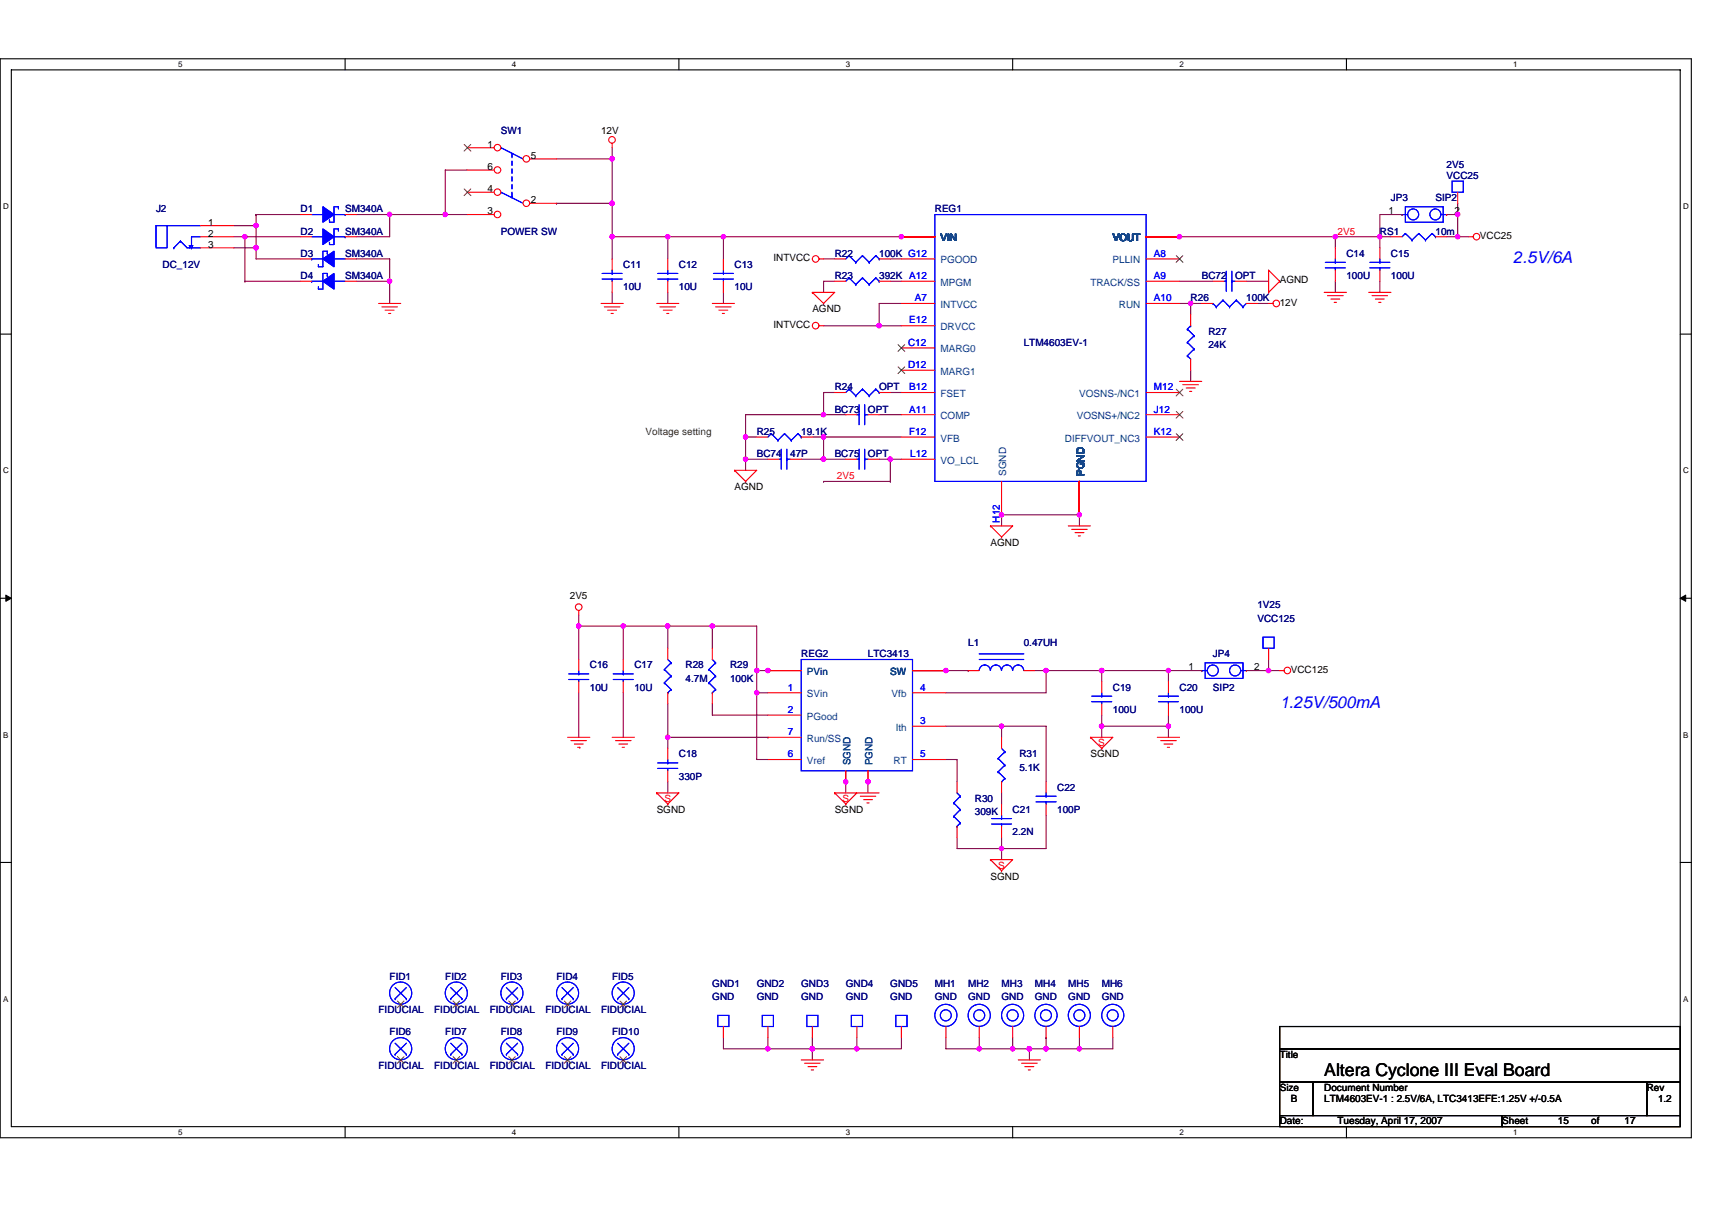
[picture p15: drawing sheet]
<svg xmlns="http://www.w3.org/2000/svg" width="297mm" height="210mm" viewBox="0 0 297 210" stroke-linecap="round" stroke-linejoin="round" font-family="sans-serif">
<defs><g id="words">
<text font-size="3.1" x="229.8" y="186.7">Altera Cyclone III Eval Board</text>
<g font-size="2.9" fill="#00f">
<text x="262.6" y="45.6">2.5V/6A</text>
<text x="222" y="122.8">1.25V/500mA</text>
</g>
<g font-size="1.7" fill="#000080">
<text x="86.9" y="23.3">SW1</text>
<text x="251" y="29.1">2V5</text>
<text x="241.3" y="34.9">JP3</text>
<text x="249.1" y="34.9">SIP2</text>
<text x="251" y="31.1">VCC25</text>
<text x="27.1" y="36.8">J2</text>
<text x="52.2" y="36.8">D1</text>
<text x="52.2" y="40.7">D2</text>
<text x="59.9" y="36.8">SM340A</text>
<text x="59.9" y="40.7">SM340A</text>
<text x="86.9" y="40.7">POWER SW</text>
<text x="162.2" y="36.8">REG1</text>
<text x="239.4" y="40.7">RS1</text>
<text x="249.1" y="40.7">10m</text>
<text x="28.2" y="46.5">DC_12V</text>
<text x="52.2" y="44.6">D3</text>
<text x="59.9" y="44.6">SM340A</text>
<text x="108.1" y="46.5">C11</text>
<text x="117.8" y="46.5">C12</text>
<text x="127.4" y="46.5">C13</text>
<text x="144.8" y="44.6">R22</text>
<text x="152.5" y="44.6">100K G12</text>
<text x="233.6" y="44.6">C14</text>
<text x="241.3" y="44.6">C15</text>
<text x="52.2" y="48.4">D4</text>
<text x="59.9" y="48.4">SM340A</text>
<text x="108.1" y="50.4">10U</text>
<text x="117.8" y="50.4">10U</text>
<text x="127.4" y="50.4">10U</text>
<text x="144.8" y="48.4">R23</text>
<text x="152.5" y="48.4">392K A12</text>
<text x="206.6" y="52.3">R26</text>
<text x="208.5" y="48.4">BC72</text>
<text x="214.3" y="48.4">OPT</text>
<text x="216.2" y="52.3">100K</text>
<text x="233.6" y="48.4">100U</text>
<text x="241.3" y="48.4">100U</text>
<text x="209.7" y="58.1">R27</text>
<text x="177.6" y="60">LTM4603EV-1</text>
<text x="209.7" y="60.4">24K</text>
<text x="144.8" y="67.7">R24</text>
<text x="144.8" y="71.6">BC73</text>
<text x="150.6" y="71.6">OPT</text>
<text x="152.5" y="67.7">OPT</text>
<text x="131.3" y="75.4">R25</text>
<text x="139" y="75.4">19.1K</text>
<text x="131.3" y="79.3">BC74</text>
<text x="137.1" y="79.3">47P</text>
<text x="144.8" y="79.3">BC75</text>
<text x="150.6" y="79.3">OPT</text>
<text x="218.2" y="105.6">1V25</text>
<text x="218.2" y="107.9">VCC125</text>
<text x="168" y="112.1">L1</text>
<text x="177.6" y="112.1">0.47UH</text>
<text x="102.3" y="116">C16</text>
<text x="102.3" y="119.8">10U</text>
<text x="110.1" y="116">C17</text>
<text x="110.1" y="119.8">10U</text>
<text x="119" y="116">R28</text>
<text x="119" y="118.3">4.7M</text>
<text x="126.7" y="116">R29</text>
<text x="126.7" y="118.3">100K</text>
<text x="139" y="114">REG2</text>
<text x="150.6" y="114">LTC3413</text>
<text x="193.1" y="119.8">C19</text>
<text x="204.7" y="119.8">C20</text>
<text x="210.5" y="114">JP4</text>
<text x="210.5" y="119.8">SIP2</text>
<text x="193.1" y="123.7">100U</text>
<text x="204.7" y="123.7">100U</text>
<text x="117.8" y="131.4">C18</text>
<text x="176.9" y="131.4">R31</text>
<text x="117.8" y="135.3">330P</text>
<text x="176.9" y="133.8">5.1K</text>
<text x="183.4" y="137.2">C22</text>
<text x="169.1" y="139.1">R30</text>
<text x="169.1" y="141.5">309K</text>
<text x="175.7" y="141.1">C21</text>
<text x="183.4" y="141.1">100P</text>
<text x="175.7" y="144.9">2.2N</text>
<text x="67.6" y="170">FID1</text>
<text x="77.3" y="170">FID2</text>
<text x="86.9" y="170">FID3</text>
<text x="96.6" y="170">FID4</text>
<text x="106.2" y="170">FID5</text>
<text x="123.6" y="171.2">GND1</text>
<text x="123.6" y="173.5">GND</text>
<text x="131.3" y="171.2">GND2</text>
<text x="131.3" y="173.5">GND</text>
<text x="139" y="171.2">GND3</text>
<text x="139" y="173.5">GND</text>
<text x="146.7" y="171.2">GND4</text>
<text x="146.7" y="173.5">GND</text>
<text x="154.5" y="171.2">GND5</text>
<text x="154.5" y="173.5">GND</text>
<text x="162.2" y="171.2">MH1</text>
<text x="162.2" y="173.5">GND</text>
<text x="168" y="171.2">MH2</text>
<text x="168" y="173.5">GND</text>
<text x="173.8" y="171.2">MH3</text>
<text x="173.8" y="173.5">GND</text>
<text x="179.6" y="171.2">MH4</text>
<text x="179.6" y="173.5">GND</text>
<text x="185.4" y="171.2">MH5</text>
<text x="185.4" y="173.5">GND</text>
<text x="191.2" y="171.2">MH6</text>
<text x="191.2" y="173.5">GND</text>
<text x="65.7" y="175.8">FIDUCIAL</text>
<text x="67.6" y="179.7">FID6</text>
<text x="75.3" y="175.8">FIDUCIAL</text>
<text x="77.3" y="179.7">FID7</text>
<text x="85" y="175.8">FIDUCIAL</text>
<text x="86.9" y="179.7">FID8</text>
<text x="94.6" y="175.8">FIDUCIAL</text>
<text x="96.6" y="179.7">FID9</text>
<text x="104.3" y="175.8">FIDUCIAL</text>
<text x="106.2" y="179.7">FID10</text>
<text x="65.7" y="185.5">FIDUCIAL</text>
<text x="75.3" y="185.5">FIDUCIAL</text>
<text x="85" y="185.5">FIDUCIAL</text>
<text x="94.6" y="185.5">FIDUCIAL</text>
<text x="104.3" y="185.5">FIDUCIAL</text>
</g>
<g font-size="1.7">
<text x="104.3" y="23.3">12V</text>
<text x="84.6" y="25.6">1</text>
<text x="84.6" y="29.5">6</text>
<text x="92.1" y="27.6">5</text>
<text x="84.6" y="33.3">4</text>
<text x="92.1" y="35.3">2</text>
<text x="36.1" y="39.1">1</text>
<text x="36.1" y="41.1">2</text>
<text x="84.6" y="37.2">3</text>
<text x="240.9" y="37.2">1</text>
<text x="252.3" y="37.2">2</text>
<text x="256.8" y="41.5">VCC25</text>
<text x="36.1" y="43">3</text>
<text x="134.2" y="45.3">INTVCC</text>
<text x="222" y="49.2">AGND</text>
<text x="222" y="53">12V</text>
<text x="134.2" y="56.9">INTVCC</text>
<text x="140.9" y="54.2">AGND</text>
<text x="127.4" y="85.1">AGND</text>
<text x="171.8" y="94.7">AGND</text>
<text x="98.9" y="104">2V5</text>
<text x="206.2" y="116.4">1</text>
<text x="217.6" y="116.4">2</text>
<text x="224" y="116.8">VCC125</text>
<text x="189.2" y="131.4">SGND</text>
<text x="113.9" y="141.1">SGND</text>
<text x="144.8" y="141.1">SGND</text>
<text x="171.8" y="152.7">SGND</text>
<text x="222" y="183.6">Title</text>
<text x="222" y="189.3">Size</text>
<text x="224" y="191.3">B</text>
<text x="229.8" y="189.3">Document Number</text>
<text x="229.8" y="191.3">LTM4603EV-1 : 2.5V/6A, LTC3413EFE:1.25V +/-0.5A</text>
<text x="285.7" y="189.3">Rev</text>
<text x="287.7" y="191.3">1.2</text>
<text x="222" y="195.1">Date:</text>
<text x="232.1" y="195.1">Tuesday, April 17, 2007</text>
<text x="260.6" y="195.1">Sheet</text>
<text x="270.3" y="195.1">15</text>
<text x="276.1" y="195.1">of</text>
<text x="281.9" y="195.1">17</text>
</g>
<g font-size="1.7" fill="#004080">
<text x="163.2" y="41.9">VIN</text>
<text x="193.1" y="41.9">VOUT</text>
<text x="163.2" y="45.7">PGOOD</text>
<text x="193" y="45.7">PLLIN</text>
<text x="163.2" y="53.4">INTVCC</text>
<text x="163.2" y="49.6">MPGM</text>
<text x="189.2" y="49.6">TRACK/SS</text>
<text x="194.1" y="53.4">RUN</text>
<text x="163.2" y="57.3">DRVCC</text>
<text x="163.2" y="61.2">MARG0</text>
<text x="163.2" y="65">MARG1</text>
<text x="163.2" y="68.9">FSET</text>
<text x="187.3" y="68.9">VOSNS-/NC1</text>
<text x="163.2" y="72.7">COMP</text>
<text x="163.2" y="76.6">VFB</text>
<text x="184.8" y="76.6">DIFFVOUT_NC3</text>
<text x="186.8" y="72.7">VOSNS+/NC2</text>
<text x="163.2" y="80.5">VO_LCL</text>
<text x="174.6" y="82.6" transform="rotate(-90 174.6 82.6)">SGND</text>
<text x="188.1" y="82.6" transform="rotate(-90 188.1 82.6)">PGND</text>
<text x="140" y="117.2">PVin</text>
<text x="154.5" y="117.2">SW</text>
<text x="140" y="121">SVin</text>
<text x="140" y="124.9">PGood</text>
<text x="154.7" y="121">Vfb</text>
<text x="140" y="128.7">Run/SS</text>
<text x="155.4" y="126.8">Ith</text>
<text x="140" y="132.6">Vref</text>
<text x="147.5" y="132.8" transform="rotate(-90 147.5 132.8)">SGND</text>
<text x="151.4" y="132.8" transform="rotate(-90 151.4 132.8)">PGND</text>
<text x="155" y="132.6">RT</text>
</g>
<g font-size="1.7" fill="#f00">
<text x="232.1" y="40.7">2V5</text>
<text x="145.2" y="83.2">2V5</text>
<text x="190.6" y="129.5">S</text>
<text x="115.3" y="139.1">S</text>
<text x="146.2" y="139.1">S</text>
<text x="173.2" y="150.7">S</text>
</g>
<g font-size="1.7" fill="#00f">
<text x="157.6" y="44.6">G12</text>
<text x="200.2" y="44.6">A8</text>
<text x="157.8" y="48.4">A12</text>
<text x="158.7" y="52.3">A7</text>
<text x="200.2" y="52.3">A10</text>
<text x="200.2" y="48.4">A9</text>
<text x="157.8" y="56.1">E12</text>
<text x="157.6" y="60">C12</text>
<text x="157.6" y="63.9">D12</text>
<text x="157.8" y="67.7">B12</text>
<text x="157.8" y="71.6">A11</text>
<text x="200.2" y="67.7">M12</text>
<text x="200.2" y="71.6">J12</text>
<text x="157.8" y="75.4">F12</text>
<text x="200.2" y="75.4">K12</text>
<text x="157.9" y="79.3">L12</text>
<text x="173.5" y="90.7" transform="rotate(-90 173.5 90.7)">H12</text>
<text x="136.7" y="119.8">1</text>
<text x="159.7" y="119.8">4</text>
<text x="136.7" y="123.7">2</text>
<text x="159.7" y="125.6">3</text>
<text x="136.7" y="127.6">7</text>
<text x="136.7" y="131.4">6</text>
<text x="159.7" y="131.4">5</text>
</g>
<text font-size="1.7" fill="#008000" x="112" y="75.4">Voltage setting</text>
<g font-size="1.4">
<text x="30.9" y="11.7">5</text>
<text x="88.8" y="11.7">4</text>
<text x="146.7" y="11.7">3</text>
<text x="204.7" y="11.7">2</text>
<text x="262.6" y="11.7">1</text>
<text x=".5" y="36.3">D</text>
<text x="292" y="36.3">D</text>
<text x=".5" y="82.1">C</text>
<text x="292" y="82.1">C</text>
<text x=".5" y="128">B</text>
<text x="292" y="128">B</text>
<text x=".5" y="173.8">A</text>
<text x="292" y="173.8">A</text>
<text x="30.9" y="197">5</text>
<text x="88.8" y="197">4</text>
<text x="146.7" y="197">3</text>
<text x="204.7" y="197">2</text>
<text x="262.6" y="197">1</text>
</g>
</g></defs>
<path d="M0 10.2h293.5v187.2h-293.5zM2 12.1h289.5v183.4h-289.5z" fill="none" stroke="#000" stroke-width=".19"/>
<g fill="#fff">
<path d="M30.9 10.4h.8v1.6h-.8z"/>
<path d="M30.9 195.7h.8v1.6h-.8z"/>
</g>
<path d="M59.9 10.2v1.9M59.9 195.5v1.9" fill="none" stroke="#000" stroke-width=".19"/>
<g fill="#fff">
<path d="M88.8 10.4h.8v1.6h-.8z"/>
<path d="M88.8 195.7h.8v1.6h-.8z"/>
</g>
<path d="M117.8 10.2v1.9M117.8 195.5v1.9" fill="none" stroke="#000" stroke-width=".19"/>
<g fill="#fff">
<path d="M146.7 10.4h.8v1.6h-.8z"/>
<path d="M146.7 195.7h.8v1.6h-.8z"/>
</g>
<path d="M175.7 10.2v1.9M175.7 195.5v1.9" fill="none" stroke="#000" stroke-width=".19"/>
<g fill="#fff">
<path d="M204.7 10.4h.7v1.6h-.7z"/>
<path d="M204.7 195.7h.7v1.6h-.7z"/>
</g>
<path d="M233.6 10.2v1.9M233.6 195.5v1.9" fill="none" stroke="#000" stroke-width=".19"/>
<g fill="#fff">
<path d="M262.6 10.4h.7v1.6h-.7z"/>
<path d="M262.6 195.7h.7v1.6h-.7z"/>
<path d="M.5 35.1h1v1.5h-1z"/>
<path d="M292 35.1h1v1.5h-1z"/>
<path d="M.5 80.9h1v1.5h-1z"/>
<path d="M292 80.9h1v1.5h-1z"/>
</g>
<path d="M0 58h2M291.5 58h2" fill="none" stroke="#000" stroke-width=".19"/>
<g fill="#fff">
<path d="M.5 126.7h.9v1.6h-.9z"/>
<path d="M292 126.7h.9v1.6h-.9z"/>
</g>
<path d="M0 103.8h2M291.5 103.8h2" fill="none" stroke="#000" stroke-width=".19"/>
<path d="M1 103.3l1 .5-1 .6zM291.5 103.8l1-.5v1.1z" fill="#000" stroke="#000" stroke-width=".17"/>
<g fill="#fff">
<path d="M.5 172.6h.9v1.5h-.9z"/>
<path d="M292 172.6h.9v1.5h-.9z"/>
</g>
<path d="M0 149.7h2M291.5 149.7h2M222 178.1h69.5v3.9h-69.5zM222 182h69.5v5.8h-69.5zM222 187.8h5.8v5.8h-5.8zM222 193.6h38.6v1.9h-38.6zM227.8 187.8h57.9v5.8h-57.9zM260.6 193.6h30.9v1.9h-30.9zM285.7 187.8h5.8v5.8h-5.8z" fill="none" stroke="#000" stroke-width=".19"/>
<g fill="none" stroke="#800040" stroke-width=".19">
<path d="M40.6 39.2h3.8M44.4 37.2h.1M44.4 37.2h7.8M44.4 37.2v5.8M61.8 37.2h5.8M67.6 37.2v3.9h-5.8M67.6 37.2h.1M67.6 37.2h13.5M77.3 37.2h.1M81.1 29.5h-3.8v7.7M96.6 35.3h.1M96.6 27.6h9.6"/>
<path d="M96.6 35.3h9.6M106.2 27.6v7.7M106.2 35.3h.1M106.2 27.6h.1M106.2 25.6v2M106.2 35.3v5.8M243.3 37.2h-3.9v3.9M251 37.2h1.9v3.9M251 37.2h.1M252.9 35.3v1.9M40.6 41.1h1.9M40.6 43h3.8"/>
<path d="M42.5 48.8h.1M42.5 48.8h9.7M42.5 41.1h9.7M42.5 41.1v7.7M44.4 43v1.9h7.8M44.4 43h.1M61.8 44.9h5.8M61.8 48.8h5.8M67.6 44.9h.1M67.6 48.8v3.9M67.6 44.9v3.9M106.2 41.1v3.8"/>
<path d="M106.2 41.1h9.7v3.8M106.2 41.1h.1M106.2 50.7v2M115.9 50.7v2M115.9 41.1h40.5M125.5 41.1h.1M125.5 41.1v3.8M125.5 50.7v2M142.9 44.9h1.9M142.9 56.5h9.6M144.8 48.8h-1.9v1.9M152.5 56.5h.1"/>
<path d="M152.5 56.5h3.9M154.5 44.9h1.9M154.5 48.8h1.9M156.4 52.7h-3.9v3.8M204.7 48.8h5.8M204.7 41.1h.1M204.7 52.7h1.9M204.7 41.1h34.7M206.6 52.7h.1M206.6 52.7v1.9M206.6 52.7h1.9M216.2 48.8h3.9"/>
<path d="M218.2 52.7h1.9M231.7 48.8v1.9M231.7 41.1v1.9M231.7 41.1h.1M239.4 48.8v1.9M239.4 41.1v1.9M239.4 41.1h1.9M239.4 41.1h.1M251 41.1h1.9M252.9 41.1h1.9M252.9 41.1h.1M129.4 79.7h.1"/>
<path d="M129.4 75.8v5.8M129.4 75.8h.1M129.4 79.7h3.8M129.4 75.8h1.9M139 79.7h3.9M140.9 75.8h2M142.9 68.1v3.9h3.8M142.9 68.1h.1M142.9 68.1h1.9M142.9 75.8h13.5M142.9 79.7h.1M142.9 75.8h.1"/>
<path d="M142.9 72h-13.5v3.8M142.9 79.7h3.8M142.9 75.8v3.9M152.5 72h3.9M152.5 79.7h2M154.5 68.1h1.9M154.5 79.7h1.9M154.5 79.7v3.8M206.6 64.2v2M142.9 83.5h.1M142.9 83.5h11.6M154.5 83.5h.1"/>
<path d="M173.8 89.3v2M173.8 89.3h.1M173.8 89.3h13.5M187.3 89.3h.1M187.3 89.3v2M100.4 106.7v1.9M100.4 108.6v5.8M100.4 108.6h.1M100.4 108.6h23.2M108.1 108.6v5.8M108.1 108.6h.1M115.9 108.6v3.9"/>
<path d="M123.6 108.6v3.9M123.6 108.6h7.7v7.8M123.6 108.6h.1M131.3 116.4v3.8M131.3 116.4h1.9M133.2 116.4h.1M164.1 116.4h3.9M168 116.4h.1M179.6 116.4h23.1M181.5 116.4v3.8h-17.4M181.5 116.4h.1M191.2 116.4v1.9"/>
<path d="M191.2 116.4h.1M202.7 116.4v1.9M202.7 116.4h5.8M202.7 116.4h.1M220.1 116.4h.1M220.1 114.4v2h-3.9M220.1 116.4h1.9M100.4 120.2v7.8M108.1 120.2v7.8M115.9 128v1.9M115.9 135.7v1.9M115.9 122.2v5.8"/>
<path d="M115.9 128h17.3M123.6 122.2v1.9h9.6M131.3 120.2h.1M131.3 120.2h1.9M131.3 120.2v11.6h1.9M133.2 128h.1M146.7 135.7h.1M146.7 135.7v1.9M150.6 135.7h.1M150.6 135.7v1.9M164.1 131.8h1.9v3.9M164.1 126h9.7"/>
<path d="M173.8 126h.1M173.8 126v2M173.8 137.6v1.9M173.8 126h7.7v9.7M191.2 126h.1M191.2 124.1v1.9M191.2 126v2M191.2 126h11.5M202.7 126v2M202.7 124.1v1.9M166 145.3v2h7.8M173.8 147.3v1.9"/>
<path d="M173.8 147.3h.1M173.8 145.3v2M181.5 141.5v5.8h-7.7M125.5 180.1v1.9h7.7M133.2 182h.1M133.2 180.1v1.9M133.2 182h15.5M140.9 180.1v1.9M140.9 182h.1M140.9 182v1.9M148.7 180.1v1.9M156.4 180.1v1.9h-7.7"/>
<path d="M164.1 180.1v1.9h5.8M169.9 180.1v1.9M169.9 182h.1M169.9 182h5.8M175.7 180.1v1.9M175.7 182h2.9M178.6 182h.1M178.6 182h2.9M178.6 182v1.9M181.5 180.1h.1M181.5 182h5.8M181.5 180.1v1.9"/>
<path d="M187.3 180.1v1.9M187.3 182h.1M193.1 180.1v1.9h-5.8"/>
</g>
<g fill="#f0f" stroke="#f0f" stroke-width=".19">
<circle cx="133.2" cy="182" r=".38"/>
<circle cx="148.7" cy="182" r=".38"/>
<circle cx="140.9" cy="182" r=".38"/>
<circle cx="175.7" cy="182" r=".38"/>
<circle cx="169.9" cy="182" r=".38"/>
<circle cx="42.5" cy="41.1" r=".38"/>
<circle cx="44.4" cy="39.1" r=".38"/>
<circle cx="77.2" cy="37.2" r=".38"/>
<circle cx="106.2" cy="35.3" r=".38"/>
<circle cx="106.2" cy="41.1" r=".38"/>
<circle cx="67.6" cy="37.2" r=".38"/>
<circle cx="67.6" cy="48.8" r=".38"/>
<circle cx="187.3" cy="182" r=".38"/>
<circle cx="178.6" cy="182" r=".38"/>
<circle cx="181.5" cy="182" r=".38"/>
<circle cx="152.5" cy="56.5" r=".38"/>
<circle cx="142.9" cy="72" r=".38"/>
<circle cx="129.4" cy="79.7" r=".38"/>
<circle cx="129.3" cy="75.8" r=".38"/>
<circle cx="142.9" cy="79.7" r=".38"/>
<circle cx="142.9" cy="75.8" r=".38"/>
<circle cx="156.4" cy="41.1" r=".38"/>
<circle cx="125.5" cy="41.1" r=".38"/>
<circle cx="187.3" cy="89.3" r=".38"/>
<circle cx="206.6" cy="52.6" r=".38"/>
<circle cx="44.4" cy="43" r=".38"/>
<circle cx="231.7" cy="41.1" r=".38"/>
<circle cx="204.6" cy="41.1" r=".38"/>
<circle cx="239.4" cy="41.1" r=".38"/>
<circle cx="106.2" cy="27.6" r=".38"/>
<circle cx="220.1" cy="116.4" r=".38"/>
<circle cx="150.6" cy="135.7" r=".38"/>
<circle cx="191.1" cy="126" r=".38"/>
<circle cx="115.8" cy="127.9" r=".38"/>
<circle cx="173.8" cy="126" r=".38"/>
<circle cx="131.3" cy="120.2" r=".38"/>
<circle cx="131.3" cy="116.4" r=".38"/>
<circle cx="133.2" cy="116.4" r=".38"/>
<circle cx="115.8" cy="108.6" r=".38"/>
<circle cx="108.1" cy="108.6" r=".38"/>
<circle cx="146.7" cy="135.7" r=".38"/>
<circle cx="164.1" cy="116.4" r=".38"/>
<circle cx="173.8" cy="147.2" r=".38"/>
<circle cx="181.5" cy="116.4" r=".38"/>
<circle cx="191.1" cy="116.4" r=".38"/>
<circle cx="202.7" cy="116.4" r=".38"/>
<circle cx="123.6" cy="108.6" r=".38"/>
<circle cx="115.8" cy="41.1" r=".38"/>
<circle cx="202.7" cy="126" r=".38"/>
<circle cx="173.8" cy="89.3" r=".38"/>
<circle cx="100.4" cy="108.6" r=".38"/>
<circle cx="154.5" cy="79.7" r=".38"/>
<circle cx="252.9" cy="37.2" r=".38"/>
<circle cx="252.9" cy="41.1" r=".38"/>
</g>
<g fill="none" stroke="#f00" stroke-width=".19">
<path d="M34.8 39.2h5.8M52.2 37.2h1.9M59.9 37.2h1.9M106.2 24.9v.7M243.3 37.2h.1M251 37.2h.1M252.9 33.4v1.9M34.8 41.1h5.8M34.8 43h5.8M52.2 41.1h1.9M52.2 44.9h1.9M52.2 48.8h1.9"/>
<path d="M59.9 41.1h1.9M59.9 44.9h1.9M59.9 48.8h1.9M65.7 52.7h3.8M66.2 53.3h2.8M66.8 53.8h1.6M67.4 54.4h.4M104.3 52.7h3.8M104.9 53.3h2.7M105.4 53.8h1.6M106 54.4h.4M106.2 44.9v2"/>
<path d="M106.2 48.8v1.9M113.9 52.7h3.9M114.5 53.3h2.7M115.1 53.8h1.5M115.7 54.4h.4M115.9 44.9v2M115.9 48.8v1.9M123.6 52.7h3.8M124.2 53.3h2.7M124.7 53.8h1.6M125.3 54.4h.4M125.5 44.9v2"/>
<path d="M125.5 48.8v1.9M140.9 50.7h3.9l-1.9 2M140.9 50.7h.1M140.9 50.7l2 2M142.1 44.9h.8M142.1 56.5h.8M142.9 52.7h.1M144.8 44.9h1.9M144.8 48.8h1.9M152.5 44.9h2M152.5 48.8h2M206.6 54.6v1.9"/>
<path d="M208.5 52.7h2M210.5 48.8h1.9M214.3 48.8h1.9M216.2 52.7h2M220.1 50.7h.1M220.1 52.7h.8M222 48.8l-1.9-1.9v3.8M222 48.8h.1M222 48.8l-1.9 1.9M229.8 50.7h3.8M230.3 51.3h2.7M230.9 51.9h1.5"/>
<path d="M231.5 52.5h.4M231.7 43v1.9M231.7 46.9v1.9M237.5 50.7h3.8M238.1 51.3h2.6M238.6 51.9h1.6M239.2 52.5h.4M239.4 43v1.9M239.4 46.9v1.9M241.3 41.1h2M249.1 41.1h1.9M254.8 41.1h.8"/>
<path d="M131.3 75.8h1.9M133.2 79.7h2M137.1 79.7h1.9M139 75.8h1.9M144.8 68.1h1.9M146.7 79.7h2M150.6 79.7h1.9M152.5 68.1h2M204.7 66.2h3.8M205.2 66.8h2.7M205.8 67.3h1.6M206.4 67.9h.4"/>
<path d="M206.6 62.3v1.9M127.4 81.6h3.9l-1.9 1.9M127.4 81.6h.1M127.4 81.6l2 1.9M129.4 83.5h.1M171.8 91.3h3.9l-1.9 1.9M171.8 91.3h.1M171.8 91.3l2 1.9M173.8 93.2h.1M185.4 91.3h3.8M185.9 91.9h2.7M186.5 92.4h1.6"/>
<path d="M187.1 93h.4M100.4 105.9v.8M100.4 114.4v2M100.4 118.3v1.9M108.1 114.4v2M108.1 118.3v1.9M115.9 112.5v1.9M123.6 112.5v1.9M133.2 116.4h5.8M158.3 116.4h5.8M168 116.4h1.9M177.6 116.4h2"/>
<path d="M191.2 118.3v1.9M202.7 118.3v1.9M208.5 116.4h.1M216.2 116.4h.1M220.1 112.5v1.9M222 116.4h.8M98.5 128h3.8M99.1 128.5h2.7M99.6 129.1h1.6M100.2 129.7h.4M100.6 129.7h.1M106.2 128h3.9"/>
<path d="M106.8 128.5h2.7M107.4 129.1h1.5M107.9 129.7h.4M113.9 137.6h3.9l-1.9 1.9M113.9 137.6h.1M113.9 137.6l2 1.9M115.9 139.5h.1M115.9 120.2v2M115.9 129.9v1.9M115.9 133.8v1.9M123.6 120.2v2M133.2 131.8h5.8"/>
<path d="M133.2 120.2h5.8M133.2 124.1h5.8M133.2 128h5.8M144.8 137.6h3.9M144.8 137.6h.1M144.8 137.6l1.9 1.9M146.7 139.5h.1M146.7 133.8v1.9M148.7 137.6h3.8M148.7 137.6l-2 1.9M149.3 138.2h2.7M149.8 138.8h1.6"/>
<path d="M150.4 139.3h.4M150.6 133.8v1.9M158.3 131.8h5.8M158.3 120.2h5.8M158.3 126h5.8M166 135.7v1.9M173.8 128v1.9M173.8 135.7v1.9M173.8 139.5v2M181.5 135.7v1.9M181.5 139.5v2M189.2 128h3.9l-1.9 1.9"/>
<path d="M189.2 128h.1M189.2 128l2 1.9M191.2 129.9h.1M191.2 122.2v1.9M200.8 128h3.9M201.4 128.5h2.7M201.9 129.1h1.6M202.5 129.7h.4M202.7 122.2v1.9M166 143.4v1.9M171.8 149.2h3.9l-1.9 1.9M171.8 149.2h.1"/>
<path d="M171.8 149.2l2 1.9M173.8 151.1h.1M173.8 143.4v1.9M69.5 174.3h.1M79.2 174.3h.1M88.8 174.3h.1M98.5 174.3h.1M108.1 174.3h.1M125.5 178.1v2M133.2 178.1v2M140.9 178.1v2M148.7 178.1v2"/>
<path d="M156.4 178.1v2M164.1 178.1v2M169.9 178.1v2M175.7 178.1v2M181.5 178.1v2M187.3 178.1v2M193.1 178.1v2M69.5 183.9h.1M79.2 183.9h.1M88.8 183.9h.1M98.5 183.9h.1M139 183.9h3.9"/>
<path d="M139.6 184.5h2.7M140.2 185.1h1.5M140.8 185.7h.4M176.7 183.9h3.8M177.2 184.5h2.8M177.8 185.1h1.6M178.4 185.7h.4"/>
<circle cx="106.2" cy="24.3" r=".57"/>
<circle cx="141.5" cy="56.5" r=".57"/>
<circle cx="141.5" cy="44.9" r=".57"/>
<circle cx="221.4" cy="52.7" r=".57"/>
<circle cx="256.2" cy="41.1" r=".57"/>
<circle cx="100.4" cy="105.4" r=".57"/>
<circle cx="223.4" cy="116.4" r=".57"/>
</g>
<g fill="none" stroke="#00f" stroke-width=".19">
<path d="M27.1 39.2h1.9v3.8h-1.9zM29 39.2h5.8M54.1 37.2h1.9M57.2 38.2h.1M58 37.2h1.9M58.7 36.3v-.4h-.7v2.7h-.8v-.4M59.9 37.2h.1M86.9 25.6h.1M86.9 33.4h.1M86.9 25.6l3.9 2M86.9 33.4l3.9 1.9M88.8 26.6v.8"/>
<path d="M88.8 28v.7M88.8 29.3v.8M88.8 30.7v.7M88.8 32v.8M88.8 34.1h.1M88.8 33.4v.7M243.3 37.2h.1M243.3 37.2h.9M243.8 35.9h6.6v2.7h-6.6zM250 37.2h1M251.9 31.4h2v2h-2zM30.2 43h.1"/>
<path d="M31.3 41.8l1.2 1.2h2.3M31.3 41.8h.1M31.3 41.8l-1.1 1.2M32.8 42.6h.6l-.2 .4zM33.2 43h.1M34.8 41.1h-1.6v1.5M54.1 44.9h.1M54.1 48.8h.1M54.1 41.1h1.9M54.1 44.9h1.9M54.1 48.8h1.9M56.8 44v-.4h-.8v2.7h-.8v-.4"/>
<path d="M56.8 44h.1M56.8 47.8v-.3h-.8v2.7h-.8v-.4M56.8 47.8h.1M57.2 42.1h.1M58 44.9h1.9M58 48.8h1.9M58 41.1h1.9M58.7 40.1v-.4h-.7v2.7h-.8v-.3M59.9 41.1h.1M104.5 47.5h3.4M104.5 48.4h3.4M106.2 48.4v.4"/>
<path d="M106.2 47.5h.1M106.2 46.9v.6M114.1 47.5h3.5M114.1 48.4h3.5M115.9 48.4v.4M115.9 47.5h.1M115.9 46.9v.6M123.8 47.5h3.5M123.8 48.4h3.5M125.5 48.4v.4M125.5 47.5h.1M125.5 46.9v.6"/>
<path d="M147.3 48.2h.1M147.3 44.4h.1M147.3 48.2l-.6 .6M147.3 48.2l1.2 1.2M147.3 44.4l-.6 .5M147.3 44.4l1.2 1.1M148.5 49.4h.1M148.5 45.5h.1M149.6 48.2h.1M149.6 44.4h.1M149.6 48.2l-1.1 1.2M149.6 48.2l1.2 1.2"/>
<path d="M149.6 44.4l-1.1 1.1M149.6 44.4l1.2 1.1M150.8 49.4h.1M150.8 45.5h.1M152 48.2h.1M152 44.4h.1M152 48.2l-1.2 1.2M152 48.2l.5 .6M152 44.4l-1.2 1.1M152 44.4l.5 .5M152.5 48.8h.1M152.5 44.9h.1"/>
<path d="M206 59.4h.1M206 57.1h.1M206 59.4l1.2 1.2M206 57.1l1.2 1.2M206.6 56.5h.1M206.6 56.5l-.6 .6M207.2 58.3h.1M207.2 58.3l-1.2 1.1M210.5 52.7h.1M210.5 52.7l.5 .6M211 53.3h.1M212.2 52.1h.1"/>
<path d="M212.2 52.1l1.1 1.2M212.2 52.1l-1.2 1.2M212.4 48.8h.4M212.8 47.1v3.4M213.3 53.3h.1M213.7 47.1v3.4M213.7 48.8h.1M213.7 48.8h.6M214.5 52.1h.1M214.5 52.1l1.2 1.2M214.5 52.1l-1.2 1.2M215.7 53.3h.1"/>
<path d="M216.2 52.7l-.5 .6M230 45.5h3.4M230 46.5h3.4M231.7 46.5v.4M231.7 45.5h.1M231.7 44.9v.6M237.7 45.5h3.4M237.7 46.5h3.4M239.4 46.5v.4M239.4 45.5h.1M239.4 44.9v.6M243.8 40.5h.1"/>
<path d="M243.8 40.5l-.5 .6M243.8 40.5l1.2 1.2M245 41.7h.1M246.2 40.5h.1M246.2 40.5l-1.2 1.2M246.2 40.5l1.1 1.2M247.3 41.7h.1M248.5 40.5h.1M248.5 40.5l-1.2 1.2M248.5 40.5l.6 .6M249.1 41.1h.1M133.8 75.2h.1"/>
<path d="M133.8 75.2l-.6 .6M133.8 75.2l1.2 1.2M135 76.4h.1M135.2 79.7h.3M135.5 78v3.4M136.1 75.2h.1M136.1 75.2l-1.1 1.2M136.1 75.2l1.2 1.2M136.5 78v3.4M136.5 79.7h.1M136.5 79.7h.6M137.3 76.4h.1"/>
<path d="M138.4 75.2h.1M138.4 75.2l-1.1 1.2M138.4 75.2l.6 .6M139 75.8h.1M147.3 67.5h.1M147.3 67.5l-.6 .6M147.3 67.5l1.2 1.2M148.5 68.7h.1M148.7 79.7h.4M149.1 78v3.4M149.6 67.5h.1M149.6 67.5l-1.1 1.2"/>
<path d="M149.6 67.5l1.2 1.2M150 78v3.4M150 79.7h.1M150 79.7h.6M150.8 68.7h.1M152 67.5h.1M152 67.5l-1.2 1.2M152 67.5l.5 .6M152.5 68.1h.1M206 61.7h.1M206 61.7l.6 .6M207.2 60.6h.1"/>
<path d="M207.2 60.6l-1.2 1.1M98.7 116.9h3.4M98.7 117.9h3.4M100.4 117.9v.4M100.4 116.9h.1M100.4 116.4v.5M106.4 116.9h3.5M106.4 117.9h3.5M108.1 117.9v.4M108.1 116.9h.1M108.1 116.4v.5M115.3 116.2h.1"/>
<path d="M115.3 118.5h.1M115.3 116.2l1.1 1.1M115.3 118.5l1.1 1.2M115.9 114.4l.5 .6M116.4 115h.1M116.4 117.3h.1M116.4 119.7h.1M116.4 115l-1.1 1.2M116.4 117.3l-1.1 1.2M116.4 119.7l-.5 .5M123 116.2h.1M123 118.5h.1"/>
<path d="M123 116.2l1.2 1.1M123 118.5l1.2 1.2M123.6 114.4l.6 .6M124.2 115h.1M124.2 117.3h.1M124.2 119.7h.1M124.2 115l-1.2 1.2M124.2 117.3l-1.2 1.2M124.2 119.7l-.6 .5M139 114.4h19.3v19.4h-19.3zM169.9 114.4h7.7M169.9 113.5h7.7"/>
<path d="M169.9 116.4a.96 .96 0 0 1 1-1 .96 .96 0 0 1 .9 1M171.8 116.4a.95 .95 0 0 1 1-1 .95 .95 0 0 1 1 1 .96 .96 0 0 1 .9-1 .96 .96 0 0 1 1 1M175.7 116.4a.95 .95 0 0 1 1-1 .95 .95 0 0 1 .9 1M208.5 116.4h.1M208.5 116.4h1M209.1 115h6.6v2.7h-6.6zM215.3 116.4h.9M219.1 110.6h2v1.9h-2zM114.1 132.4h3.5M114.1 133.3h3.5M115.9 133.3v.5M115.9 132.4h.1"/>
<path d="M115.9 120.2h.1M115.9 131.8v.6M123.6 120.2h.1M165.5 139.3h.1M165.5 139.3l1.1 1.2M166 137.6l.6 .6M166.6 138.2h.1M166.6 138.2l-1.1 1.1M173.2 131.6h.1M173.2 133.9h.1M173.2 131.6l1.1 1.2M173.2 133.9l1.1 1.2"/>
<path d="M173.8 135.7h.1M173.8 129.9l.5 .6M174.3 130.5h.1M174.3 132.8h.1M174.3 135.1h.1M174.3 130.5l-1.1 1.1M174.3 132.8l-1.1 1.1M174.3 135.1l-.5 .6M179.8 138.2h3.4M179.8 139.1h3.4M181.5 139.1v.4M181.5 138.2h.1"/>
<path d="M181.5 137.6v.6M189.4 120.8h3.5M189.4 121.8h3.5M191.2 121.8v.4M191.2 120.8h.1M191.2 120.2v.6M201 120.8h3.5M201 121.8h3.5M202.7 121.8v.4M202.7 120.8h.1M202.7 120.2v.6M165.5 141.7h.1"/>
<path d="M165.5 141.7l1.1 1.1M166 143.4h.1M166.6 140.5h.1M166.6 142.8h.1M166.6 140.5l-1.1 1.2M166.6 142.8l-.6 .6M172 142h3.5M172 143h3.5M173.8 143v.4M173.8 142h.1M173.8 141.5v.5M68.6 173.3h.1"/>
<path d="M68.6 171.4l1.9 1.9M70.5 173.3h.1M70.5 171.4l-1.9 1.9M78.2 173.3h.1M78.2 171.4l2 1.9M80.2 173.3h.1M80.2 171.4l-2 1.9M87.9 173.3h.1M87.9 171.4l1.9 1.9M89.8 173.3h.1M89.8 171.4l-1.9 1.9M97.5 173.3h.1"/>
<path d="M97.5 171.4l2 1.9M99.5 173.3h.1M99.5 171.4l-2 1.9M107.2 173.3h.1M107.2 171.4l1.9 1.9M109.1 173.3h.1M109.1 171.4l-1.9 1.9M124.5 176.2h2v1.9h-2zM132.3 176.2h1.9v1.9h-1.9zM140 176.2h1.9v1.9h-1.9zM147.7 176.2h1.9v1.9h-1.9zM155.4 176.2h2v1.9h-2z"/>
<path d="M68.6 183h.1M68.6 181l1.9 2M70.5 183h.1M70.5 181l-1.9 2M78.2 183h.1M78.2 181l2 2M80.2 183h.1M80.2 181l-2 2M87.9 183h.1M87.9 181l1.9 2M89.8 183h.1M89.8 181l-1.9 2"/>
<path d="M97.5 183h.1M97.5 181l2 2M99.5 183h.1M99.5 181l-2 2"/>
<circle cx="245.2" cy="37.2" r=".95"/>
<circle cx="249" cy="37.2" r=".95"/>
<circle cx="210.4" cy="116.4" r=".95"/>
<circle cx="214.3" cy="116.4" r=".96"/>
<circle cx="69.5" cy="172.3" r="1.92"/>
<circle cx="79.2" cy="172.3" r="1.92"/>
<circle cx="88.8" cy="172.3" r="1.92"/>
<circle cx="98.5" cy="172.3" r="1.92"/>
<circle cx="108.1" cy="172.3" r="1.92"/>
<circle cx="164.1" cy="176.2" r=".96"/>
<circle cx="164.1" cy="176.2" r="1.92"/>
<circle cx="169.9" cy="176.2" r=".96"/>
<circle cx="169.9" cy="176.2" r="1.92"/>
<circle cx="175.7" cy="176.2" r="1.92"/>
<circle cx="175.7" cy="176.2" r=".96"/>
<circle cx="181.5" cy="176.2" r=".96"/>
<circle cx="181.5" cy="176.2" r="1.92"/>
<circle cx="187.3" cy="176.2" r="1.92"/>
<circle cx="187.3" cy="176.2" r=".96"/>
<circle cx="193.1" cy="176.2" r=".96"/>
<circle cx="193.1" cy="176.2" r="1.92"/>
<circle cx="69.5" cy="182" r="1.92"/>
<circle cx="79.2" cy="182" r="1.92"/>
<circle cx="88.8" cy="182" r="1.92"/>
<circle cx="98.5" cy="182" r="1.92"/>
</g>
<g fill="none" stroke="#804000" stroke-width=".17">
<path d="M69 173.7l1.1 1.2M70.1 173.7l-1.2 1.2M78.6 173.7l1.2 1.2M79.8 173.7l-1.2 1.2M88.3 173.7l1.1 1.2M89.4 173.7l-1.2 1.2M97.9 173.7l1.2 1.2M99.1 173.7l-1.2 1.2M107.6 173.7l1.1 1.2M108.7 173.7l-1.2 1.2M69 183.4l1.1 1.1M70.1 183.4l-1.2 1.1"/>
<path d="M78.6 183.4l1.2 1.1M79.8 183.4l-1.2 1.1M88.3 183.4l1.1 1.1M89.4 183.4l-1.2 1.1M97.9 183.4l1.2 1.1M99.1 183.4l-1.2 1.1"/>
</g>
<g fill="#00f" stroke="#00f" stroke-width=".19">
<path d="M56 44.9l2-1.3v2.7z" fill-rule="evenodd"/>
<path d="M56 44.9l2-1.3v2.7z" fill-rule="evenodd"/>
<path d="M56 48.8l2-1.3v2.7z" fill-rule="evenodd"/>
<path d="M56 48.8l2-1.3v2.7z" fill-rule="evenodd"/>
<path d="M56 35.9l2 1.3-2 1.4z" fill-rule="evenodd"/>
<path d="M56 35.9l2 1.3-2 1.4z" fill-rule="evenodd"/>
<path d="M56 39.7l2 1.4-2 1.3z" fill-rule="evenodd"/>
<path d="M56 39.7l2 1.4-2 1.3z" fill-rule="evenodd"/>
</g>
<circle cx="91.3" cy="27.6" r=".57" fill="#fff" stroke="#f00" stroke-width=".19"/>
<path d="M91.9 27.6h4.7" fill="none" stroke="#f00" stroke-width=".19"/>
<circle cx="86.3" cy="25.6" r=".57" fill="#fff" stroke="#f00" stroke-width=".19"/>
<path d="M81.1 25.6h4.6" fill="none" stroke="#f00" stroke-width=".19"/>
<path d="M80.5 25.1l1.2 1.1M81.7 25.1l-1.2 1.1" fill="none" stroke="#804000" stroke-width=".17"/>
<circle cx="86.3" cy="29.5" r=".57" fill="#fff" stroke="#f00" stroke-width=".19"/>
<path d="M81.1 29.5h4.6" fill="none" stroke="#f00" stroke-width=".19"/>
<circle cx="91.3" cy="35.3" r=".57" fill="#fff" stroke="#f00" stroke-width=".19"/>
<path d="M91.9 35.3h4.7" fill="none" stroke="#f00" stroke-width=".19"/>
<circle cx="86.3" cy="33.3" r=".57" fill="#fff" stroke="#f00" stroke-width=".19"/>
<path d="M81.1 33.4h4.6" fill="none" stroke="#f00" stroke-width=".19"/>
<path d="M80.5 32.8l1.2 1.2M81.7 32.8l-1.2 1.2" fill="none" stroke="#804000" stroke-width=".17"/>
<circle cx="86.3" cy="37.2" r=".57" fill="#fff" stroke="#f00" stroke-width=".19"/>
<g fill="none" stroke="#f00" stroke-width=".19">
<path d="M81.1 37.2h4.6M156.4 56.5h5.8M156.4 44.9h5.8M156.4 52.7h5.8M156.4 48.8h5.8M156.4 41.1h5.8M198.9 44.9h5.8M198.9 52.7h5.8M198.9 48.8h5.8M198.9 41.1h5.8M146.7 72h2M150.6 72h1.9"/>
<path d="M156.4 68.1h5.8M156.4 79.7h5.8M156.4 72h5.8M156.4 75.8h5.8M156.4 60.4h5.8M156.4 64.2h5.8M198.9 68.1h5.8M198.9 72h5.8M198.9 75.8h5.8M173.8 83.5v5.8M187.3 83.5v5.8M108.1 183.9h.1"/>
</g>
<g fill="none" stroke="#00f" stroke-width=".19">
<path d="M162.2 37.2h36.7v46.3h-36.7zM148.7 72h.4M149.1 70.2v3.5M150 70.2v3.5M150 72h.1M150 72h.6M107.2 183h.1M107.2 181l1.9 2M109.1 183h.1M109.1 181l-1.9 2"/>
<circle cx="108.1" cy="182" r="1.92"/>
</g>
<g fill="none" stroke="#804000" stroke-width=".17">
<path d="M155.8 59.8l1.2 1.2M157 59.8l-1.2 1.2M204.1 44.4l1.1 1.1M205.2 44.4l-1.1 1.1M155.8 63.7l1.2 1.1M157 63.7l-1.2 1.1M204.1 71.4l1.1 1.2M204.1 67.5l1.1 1.2M204.1 75.3l1.1 1.1M205.2 71.4l-1.1 1.2M205.2 67.5l-1.1 1.2M205.2 75.3l-1.1 1.1"/>
<path d="M107.6 183.4l1.1 1.1M108.7 183.4l-1.2 1.1"/>
</g>
<g fill="#f0f" stroke="#f0f" stroke-width=".19">
<circle cx="133.2" cy="182" r=".38"/>
<circle cx="148.7" cy="182" r=".38"/>
<circle cx="140.9" cy="182" r=".38"/>
<circle cx="175.7" cy="182" r=".38"/>
<circle cx="169.9" cy="182" r=".38"/>
<circle cx="42.5" cy="41.1" r=".38"/>
<circle cx="44.4" cy="39.1" r=".38"/>
<circle cx="77.2" cy="37.2" r=".38"/>
<circle cx="106.2" cy="35.3" r=".38"/>
<circle cx="106.2" cy="41.1" r=".38"/>
<circle cx="67.6" cy="37.2" r=".38"/>
<circle cx="67.6" cy="48.8" r=".38"/>
<circle cx="187.3" cy="182" r=".38"/>
<circle cx="178.6" cy="182" r=".38"/>
<circle cx="181.5" cy="182" r=".38"/>
<circle cx="152.5" cy="56.5" r=".38"/>
<circle cx="142.9" cy="72" r=".38"/>
<circle cx="129.4" cy="79.7" r=".38"/>
<circle cx="129.3" cy="75.8" r=".38"/>
<circle cx="142.9" cy="79.7" r=".38"/>
<circle cx="142.9" cy="75.8" r=".38"/>
<circle cx="156.4" cy="41.1" r=".38"/>
<circle cx="125.5" cy="41.1" r=".38"/>
<circle cx="187.3" cy="89.3" r=".38"/>
<circle cx="206.6" cy="52.6" r=".38"/>
<circle cx="44.4" cy="43" r=".38"/>
<circle cx="231.7" cy="41.1" r=".38"/>
<circle cx="204.6" cy="41.1" r=".38"/>
<circle cx="239.4" cy="41.1" r=".38"/>
<circle cx="106.2" cy="27.6" r=".38"/>
<circle cx="220.1" cy="116.4" r=".38"/>
<circle cx="150.6" cy="135.7" r=".38"/>
<circle cx="191.1" cy="126" r=".38"/>
<circle cx="115.8" cy="127.9" r=".38"/>
<circle cx="173.8" cy="126" r=".38"/>
<circle cx="131.3" cy="120.2" r=".38"/>
<circle cx="131.3" cy="116.4" r=".38"/>
<circle cx="133.2" cy="116.4" r=".38"/>
<circle cx="115.8" cy="108.6" r=".38"/>
<circle cx="108.1" cy="108.6" r=".38"/>
<circle cx="146.7" cy="135.7" r=".38"/>
<circle cx="164.1" cy="116.4" r=".38"/>
<circle cx="173.8" cy="147.2" r=".38"/>
<circle cx="181.5" cy="116.4" r=".38"/>
<circle cx="191.1" cy="116.4" r=".38"/>
<circle cx="202.7" cy="116.4" r=".38"/>
<circle cx="123.6" cy="108.6" r=".38"/>
<circle cx="115.8" cy="41.1" r=".38"/>
<circle cx="202.7" cy="126" r=".38"/>
<circle cx="173.8" cy="89.3" r=".38"/>
<circle cx="100.4" cy="108.6" r=".38"/>
<circle cx="154.5" cy="79.7" r=".38"/>
<circle cx="252.9" cy="37.2" r=".38"/>
<circle cx="252.9" cy="41.1" r=".38"/>
</g>
<use href="#words"/>
</svg>
